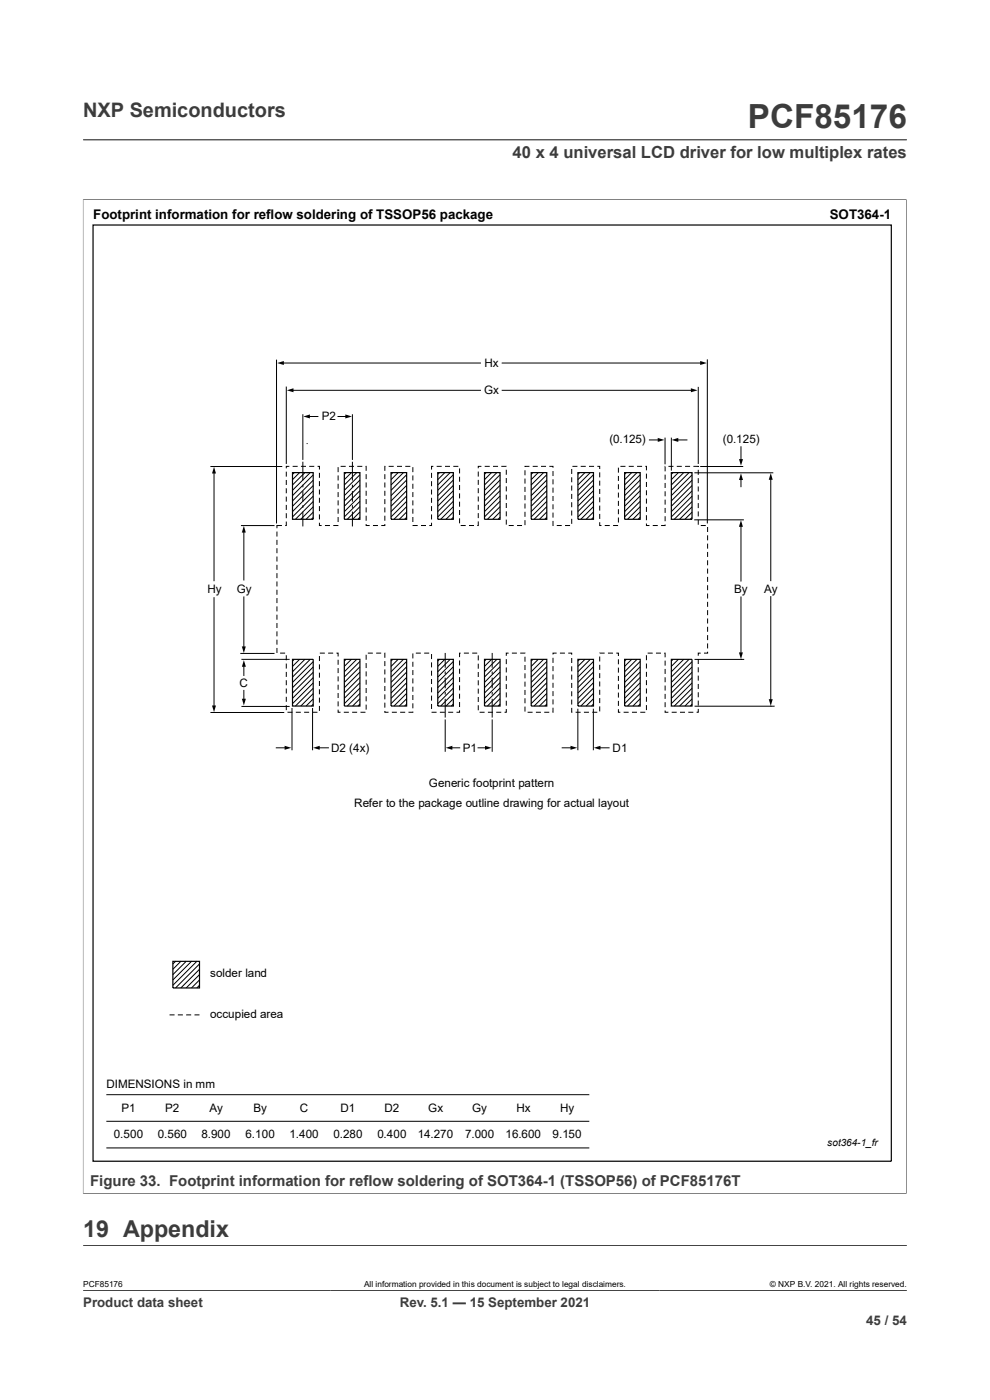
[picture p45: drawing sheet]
<svg xmlns="http://www.w3.org/2000/svg" width="210mm" height="297mm" viewBox="0 0 210 297" stroke-linecap="round" stroke-linejoin="round" font-family="sans-serif">
<defs><g id="words">
<text font-size="7.1" fill="#3c3c3c" x="158.6" y="27.2">PCF85176</text>
<text font-size="4.9" fill="#3c3c3c" x="17.6" y="262.4">19 Appendix</text>
<text font-size="4.2" fill="#3c3c3c" x="17.6" y="24.8">NXP Semiconductors</text>
<text font-size="3.5" fill="#3c3c3c" x="108.7" y="33.5">40 x 4 universal LCD driver for low multiplex rates</text>
<text font-size="3.2" fill="#3c3c3c" x="19.1" y="251.7">Figure 33. Footprint information for reflow soldering of SOT364-1 (TSSOP56) of PCF85176T</text>
<g font-size="2.8">
<text x="19.8" y="46.4">Footprint information for reflow soldering of TSSOP56 package</text>
<text x="176" y="46.4">SOT364-1</text>
</g>
<g font-size="2.8" fill="#3c3c3c">
<text x="17.6" y="277.3">Product data sheet</text>
<text x="84.8" y="277.3">Rev. 5.1 — 15 September 2021</text>
<text x="183.7" y="281">45 / 54</text>
</g>
<g font-size="2.5">
<text x="102.8" y="77.8">Hx</text>
<text x="102.7" y="83.6">Gx</text>
<text x="68.2" y="89.2">P2</text>
<text x="129.3" y="94">(0.125)</text>
<text x="153.3" y="94">(0.125)</text>
<text x="44" y="125.8">Hy</text>
<text x="50.2" y="125.8">Gy</text>
<text x="155.7" y="125.8">By</text>
<text x="162.1" y="125.8">Ay</text>
<text x="50.8" y="145.8">C</text>
<text x="70.3" y="159.5">D2 (4x)</text>
<text x="98.1" y="159.5">P1</text>
<text x="130" y="159.5">D1</text>
<text x="91" y="167">Generic footprint pattern</text>
<text x="75.2" y="171.2">Refer to the package outline drawing for actual layout</text>
<text x="44.6" y="207.4">solder land</text>
<text x="44.6" y="215.9">occupied area</text>
<text x="22.6" y="230.8">DIMENSIONS in mm</text>
<text x="25.8" y="235.9">P1</text>
<text x="35" y="235.9">P2</text>
<text x="44.4" y="235.9">Ay</text>
<text x="53.8" y="235.9">By</text>
<text x="63.6" y="235.9">C</text>
<text x="72.2" y="235.9">D1</text>
<text x="81.6" y="235.9">D2</text>
<text x="90.8" y="235.9">Gx</text>
<text x="100.2" y="235.9">Gy</text>
<text x="109.6" y="235.9">Hx</text>
<text x="118.8" y="235.9">Hy</text>
<text x="24.2" y="241.5">0.500</text>
<text x="33.5" y="241.5">0.560</text>
<text x="42.7" y="241.5">8.900</text>
<text x="52.1" y="241.5">6.100</text>
<text x="61.4" y="241.5">1.400</text>
<text x="70.7" y="241.5">0.280</text>
<text x="80" y="241.5">0.400</text>
<text x="88.6" y="241.5">14.270</text>
<text x="98.7" y="241.5">7.000</text>
<text x="107.2" y="241.5">16.600</text>
<text x="117.2" y="241.5">9.150</text>
</g>
<text font-size="2.1" x="175.5" y="243">sot364-1_fr</text>
<g font-size="1.8">
<text x="17.6" y="273.1">PCF85176</text>
<text x="77.2" y="273.1">All information provided in this document is subject to legal disclaimers.</text>
<text x="163.3" y="273.1">© NXP B.V. 2021. All rights reserved.</text>
</g>
</g></defs>
<path d="M17.6 29.7h174.8M17.6 42.3h174.7M17.6 42.3v211M192.3 42.3v211M17.6 253.2h174.7M17.6 273.8h174.8M17.6 264.2h174.8" fill="none" stroke="#3c3c3c" stroke-width=".21"/>
<g fill="none" stroke="#000" stroke-width=".21">
<path d="M58.7 76.3v34.7M59.9 77h42M106.5 77h42.3M150 76.2v34.8M44.6 99h15.3M60.7 99h.1M60.7 82v16.4M61.4 98.9h-.7v.5M61.9 82.8h40M62.1 98.9h1M63.8 98.9h1.1M64.2 87.9v9.7"/>
<path d="M64.2 98v3.9M65 94.1h.1M65.5 88.4h1.9M65.6 98.9h1.1M67.4 98.9h.4v.7M71.7 88.4h1.8M71.7 99.1v1.1M72.3 98.9h1M74 98.9h1.1M74.8 87.9v9.7M74.8 98v3.9M75.8 98.9h1"/>
<path d="M77.6 98.9h.1v1M81.7 98.9h-.1v1M82.4 98.9h1.1M84.2 98.9h1.1M86 98.9h1M87.6 99.1v1.1M91.9 98.9h-.4v.7M92.6 98.9h1.1M94.4 98.9h1.1M96.2 98.9h1M97.5 99.4v1M102.1 98.9h-.6v.4"/>
<path d="M102.8 98.9h1.1M104.6 98.9h1M106.3 98.9h1.1M106.5 82.8h40.3M107.4 99.7v1M111.4 99.8v1M112.3 98.9h-.9v.2M113 98.9h1.1M114.8 98.9h1M116.5 98.9h.8v.3M117.3 99.9v1.1M121.3 99.5v1"/>
<path d="M121.4 98.9h1.1M123.2 98.9h1M125 98.9h1M126.7 98.9h.5v.6M131.2 99.2v1.1M131.6 98.9h1.1M133.4 98.9h1M135.1 98.9h1.1M136.9 98.9h.2v.9M137.8 93.3h2M141.1 92.8v5.7M141.1 98.9v1.1"/>
<path d="M141.8 98.9h1.1M142.4 92.8v7M143.6 98.9h1M143.6 93.3h2.1M145.3 98.9h1.1M147.1 98.9l1 .1M148.1 99h.1M148.1 82.1v16.3M148.1 99.7v1M148.5 99h9.1M157.2 94.8v2.9M157.2 99h.1"/>
<path d="M45.4 100.2v23M51.1 111.5h7.1M51.7 112.7v10.3M58.7 111.5h.1M58.7 112.8v1M58.7 114.5v1.1M58.7 116.3v1.1M58.7 118.1v1M58.7 119.8v1.1M59.8 111.5h-1.1v.6M60.7 110.6v.9h-.2M60.7 100.1v1"/>
<path d="M60.7 101.8v1.1M60.7 103.6v1M60.7 105.4v1M60.7 107.1v1.1M60.7 108.9v1M62.4 100.3l-.4 .3M63.5 100.3l-1.5 1.5M64.2 102.8v.6M64.2 104.2v2.2M64.2 107.2v.5M64.2 108.5v3.2M64.7 100.3l-2.7 2.6"/>
<path d="M65 100.3h.1M65.8 100.3l-3.8 3.7M66.4 100.8l-4.4 4.3M66.4 101.9l-4.4 4.4M66.4 103l-4.4 4.4M66.4 104.1l-4.4 4.4M66.4 105.3l-4.4 4.4M66.4 106.4l-3.7 3.8M66.4 107.5l-2.6 2.7M66.4 108.7l-1.5 1.5M66.4 109.8l-.3 .4M67.8 110.9v.6h.4"/>
<path d="M67.8 100.3v1.1M67.8 102.1v1M67.8 103.8v1.1M67.8 105.6v1.1M67.8 107.4v1M67.8 109.1v1.1M68.9 111.5h1.1M71.7 111.5h-1M71.7 100.9v1M71.7 102.6v1.1M71.7 104.4v1.1M71.7 106.2v1"/>
<path d="M71.7 107.9v1.1M71.7 109.7v1M73.4 100.3l-.4 .3M74.5 100.3l-1.5 1.5M74.8 102.8v.6M74.8 104.2v2.2M74.8 107.2v.5M74.8 108.5v3.2M75.7 100.3l-2.7 2.6M76.4 100.7l-3.4 3.3M76.4 101.8l-3.4 3.3M76.4 103l-3.4 3.3"/>
<path d="M76.4 104.1l-3.4 3.3M76.4 105.2l-3.4 3.3M76.4 106.4l-3.4 3.3M76.4 107.5l-2.7 2.7M76.4 108.6l-1.6 1.6M76.4 109.7l-.5 .5M77.7 111.2v.3h.7M77.7 100.6v1M77.7 102.4v1M77.7 104.1v1.1M77.7 105.9v1M77.7 107.6v1.1"/>
<path d="M77.7 109.4v1.1M79.1 111.5h1.1M81.6 111.2v.3h-.7M81.6 100.6v1.1M81.6 102.4v1M81.6 104.1v1.1M81.6 105.9v1M81.6 107.6v1.1M81.6 109.4v1.1M83.3 100.3l-.3 .3M84.5 100.3l-1.5 1.5M85.6 100.3l-2.6 2.6"/>
<path d="M86.3 100.7l-3.3 3.3M86.3 101.8l-3.3 3.3M86.3 103l-3.3 3.3M86.3 104.1l-3.3 3.3M86.3 105.2l-3.3 3.3M86.3 106.4l-3.3 3.3M86.3 107.5l-2.7 2.7M86.3 108.6l-1.6 1.6M86.3 109.7l-.5 .5M87.6 111.4l1 .1M87.6 100.9v1M87.6 102.6v1.1"/>
<path d="M87.6 104.4v1M87.6 106.2v1M87.6 107.9v1.1M87.6 109.7v1M89.3 111.5h1.1M91.5 110.9v.6h-.4M91.5 100.3v1.1M91.5 102.1v1M91.5 103.8v1.1M91.5 105.6v1.1M91.5 107.4v1M91.5 109.1v1.1"/>
<path d="M93.2 100.3l-.3 .3M94.4 100.3l-1.5 1.5M95.5 100.3l-2.6 2.6M96.2 100.7l-3.3 3.3M96.2 101.8l-3.3 3.3M96.2 103l-3.3 3.3M96.2 104.1l-3.3 3.3M96.2 105.2l-3.3 3.3M96.2 106.4l-3.3 3.3M96.2 107.5l-2.7 2.7M96.2 108.6l-1.6 1.6M96.2 109.7l-.5 .5"/>
<path d="M97.5 101.1v1.1M97.5 102.9v1.1M97.5 104.7v1M97.5 106.4v1.1M97.5 108.2v1.1M97.5 110v1M97.7 111.5h1.1M99.5 111.5h1M101.5 110.6v.9h-.2M101.5 100v1.1M101.5 101.8v1.1M101.5 103.6v1"/>
<path d="M101.5 105.3v1.1M101.5 107.1v1.1M101.5 108.9v1M103.1 100.3l-.3 .3M104.3 100.3l-1.5 1.5M105.4 100.3l-2.6 2.6M106.1 100.7l-3.3 3.3M106.1 101.8l-3.3 3.3M106.1 103l-3.3 3.3M106.1 106.4l-3.3 3.3M106.1 107.5l-2.7 2.7M106.1 108.6l-1.6 1.6"/>
<path d="M106.1 109.7l-.4 .5M106.1 104.1l-3.3 3.3M106.1 105.2l-3.3 3.3M107.4 101.4v1.1M107.4 103.2v1M107.4 104.9v1.1M107.4 106.7v1.1M107.4 108.5v1M107.4 110.2v1.1M107.9 111.5h1.1M109.7 111.5h1M111.4 101.5v1.1"/>
<path d="M111.4 103.3v1M111.4 105.1v1M111.4 106.8v1.1M111.4 108.6v1M111.4 110.3v1.1M113 100.3l-.3 .3M114.2 100.3l-1.5 1.5M115.3 100.3l-2.6 2.6M116 100.7l-3.3 3.3M116 101.8l-3.3 3.3M116 103l-3.3 3.3M116 104.1l-3.3 3.3"/>
<path d="M116 105.2l-3.3 3.3M116 106.4l-3.3 3.3M116 107.5l-2.7 2.7M116 108.6l-1.6 1.6M116 109.7l-.4 .5M117.3 110.5l.1 1M117.3 101.7v1.1M117.3 103.5v1M117.3 105.2v1.1M117.3 107v1M117.3 108.7v1.1M118.1 111.5h1.1"/>
<path d="M119.9 111.5h1M121.3 101.3v1M121.3 103v1.1M121.3 104.8v1M121.3 106.5v1.1M121.3 108.3v1.1M121.3 110.1v1M123 100.3l-.4 .3M124.1 100.3l-1.5 1.5M125.2 100.3l-2.6 2.6M125.9 100.7l-3.3 3.3M125.9 101.8l-3.3 3.3"/>
<path d="M125.9 103l-3.3 3.3M125.9 104.1l-3.3 3.3M125.9 105.2l-3.3 3.3M125.9 106.4l-3.3 3.3M125.9 107.5l-2.7 2.7M125.9 108.6l-1.6 1.6M125.9 109.7l-.4 .5M127.2 110.8v.7h.4M127.2 100.2v1.1M127.2 102v1M127.2 103.7v1.1M127.2 105.5v1.1"/>
<path d="M127.2 107.3v1M127.2 109v1.1M128.3 111.5h1M130 111.5h1.1M131.2 101v1M131.2 102.7v1.1M131.2 104.5v1.1M131.2 106.3v1M131.2 108v1.1M131.2 109.8v1.1M132.9 100.3l-.4 .3M134 100.3l-1.5 1.5"/>
<path d="M135.1 100.3l-2.6 2.6M135.8 106.4l-3.3 3.3M135.8 107.5l-2.7 2.7M135.8 108.6l-1.6 1.6M135.8 100.7l-3.3 3.3M135.8 101.8l-3.3 3.3M135.8 103l-3.3 3.3M135.8 104.1l-3.3 3.3M135.8 105.2l-3.3 3.3M135.8 109.7l-.4 .5M137.1 111.1v.4h.7M137.1 100.5v1"/>
<path d="M137.1 102.2v1.1M137.1 104v1.1M137.1 105.8v1M137.1 107.5v1.1M137.1 109.3v1.1M138.5 111.5h1M141.1 111.3v.2h-.9M141.1 100.7v1.1M141.1 102.5v1M141.1 104.2v1.1M141.1 106v1M141.1 107.8v1"/>
<path d="M141.1 109.5v1.1M142.8 100.3l-.4 .3M143.9 100.3l-1.5 1.5M145 100.3l-2.6 2.6M146.2 100.3l-3.8 3.7M146.8 101.9l-4.4 4.4M146.8 103l-4.4 4.4M146.8 104.1l-4.4 4.4M146.8 105.3l-4.4 4.4M146.8 106.4l-3.8 3.8M146.8 107.5l-2.6 2.7M146.8 100.8l-4.4 4.3"/>
<path d="M146.8 108.7l-1.5 1.5M146.8 109.8l-.4 .4M147.3 110.3h10.5M147.3 100.3h16.7M148.1 101.4v1.1M148.1 103.2v1.1M148.1 105v1M148.1 106.7v1.1M148.1 108.5v1.1M148.1 110.3v1M148.7 111.5h1M150.1 111.8v1.1"/>
<path d="M150.1 113.6v1M150.1 115.3v1.1M150.1 117.1v1.1M150.1 118.9v1M157.2 101.5v1.7M157.2 111.5v11.8M163.5 101.5v21.7M45.4 126.8v23.2M51 138.6h7.2M51.2 139.9h10.2M51.7 126.6v10.8M58.7 121.6v1"/>
<path d="M58.7 123.4v1M58.7 125.1v1.1M58.7 126.9v1M58.7 128.6v1.1M58.7 130.4v1.1M58.7 132.2v1M58.7 133.9v1.1M58.7 135.7v1.1M58.7 137.5v1M59.4 138.6h1.1M60.7 139v1.1M62.4 139.9l-.4 .3"/>
<path d="M63.5 139.9l-1.5 1.5M64.7 139.9l-2.7 2.6M65.8 139.9l-3.8 3.7M67.8 139.2v1M67.8 138.6h1.1M69.6 138.6h1.1M71.4 138.6h.3v.7M71.7 140v1M73.4 139.9l-.4 .3M74.5 139.9l-1.5 1.5M75.7 139.9l-2.7 2.6M77.7 138.9v1.1"/>
<path d="M78 138.6h1.1M79.8 138.6h1.1M81.6 138.6v.9M83.3 139.9l-.3 .3M84.5 139.9l-1.5 1.5M85.6 139.9l-2.6 2.6M87.6 138.6v1.1M88.2 138.6h1.1M90 138.6h1M91.5 138.8v1M93.2 139.9l-.3 .3M94.4 139.9l-1.5 1.5"/>
<path d="M94.4 138.5v3.2M95.5 139.9l-2.6 2.6M97.7 138.6h-.2v.8M98.4 138.6h1.1M100.2 138.6h1M101.5 139v1.1M103.1 139.9l-.3 .3M104.3 139.9l-1.5 1.5M104.4 138.5v3.2M105.4 139.9l-2.6 2.6M107.4 139.8v1.1M107.9 138.6h-.5v.5"/>
<path d="M108.6 138.6h1M110.4 138.6h1M111.4 139.3v1.1M113 139.9l-.3 .3M114.2 139.9l-1.5 1.5M115.3 139.9l-2.6 2.6M117.3 139.6v1M118.1 138.6h-.8v.2M118.8 138.6h1M120.5 138.6h.8v.3M121.3 139.6v1M123 139.9l-.4 .3"/>
<path d="M124.1 139.9l-1.5 1.5M125.2 139.9l-2.6 2.6M127.2 139.3v1M128.3 138.6h-1.1M129 138.6h1M130.7 138.6h.5v.6M131.2 139.9v1M132.9 139.9l-.4 .3M134 139.9l-1.5 1.5M135.1 139.9l-2.6 2.6M137.1 139v1.1M137.4 138.6h1"/>
<path d="M139.1 138.6h1.1M140.9 138.6h.2v.8M142.8 139.9l-.4 .3M143.9 139.9l-1.5 1.5M145 139.9l-2.6 2.6M146.2 139.9l-3.8 3.7M147.3 139.9h10.6M148.1 139.8v1.1M148.6 138.6h-.5v.5M150.1 138.3v.3h-.8M150.1 120.6v1.1M150.1 122.4v1"/>
<path d="M150.1 124.1v1.1M150.1 125.9v1.1M150.1 127.7v1M150.1 129.4v1.1M150.1 131.2v1.1M150.1 133v1M150.1 134.7v1.1M150.1 136.5v1.1M157.2 126.7v12M157.2 139.9h.1M163.5 126.6v22M44.6 151.2h15.7"/>
<path d="M51.2 149.9h10.2M51.7 141.2v2.1M51.7 146.5v2M58.6 158.6h2.1M60.7 140.8v1M60.7 142.5v1.1M60.7 144.3v1.1M60.7 146.1v1M60.7 147.8v1.1M60.7 149.6v1.1M61 151.1h1M61.9 150.2v9"/>
<path d="M62.7 151.1h1.1M64.5 151.1h1.1M66.3 151.1h1M66.3 150.2v9M66.4 140.4l-4.4 4.4M66.4 141.5l-4.4 4.4M66.4 142.6l-4.4 4.4M66.4 143.8l-4.4 4.3M66.4 144.9l-4.4 4.4M66.4 146l-3.7 3.8M66.4 147.1l-2.6 2.7M66.4 148.3l-1.5 1.5"/>
<path d="M66.4 149.4l-.3 .4M67.5 158.6h2.2M67.8 140.9v1.1M67.8 142.7v1.1M67.8 144.5v1M67.8 146.2v1.1M67.8 148v1.1M67.8 149.8v1M71.7 150.6v.5h.5M71.7 141.7v1.1M71.7 143.5v1.1M71.7 145.3v1"/>
<path d="M71.7 147v1.1M71.7 148.8v1M72.9 151.1h1.1M74.7 151.1h1.1M76.4 140.3l-3.4 3.3M76.4 141.5l-3.4 3.3M76.4 142.6l-3.4 3.3M76.4 143.7l-3.4 3.3M76.4 144.8l-3.4 3.3M76.4 146l-3.4 3.3M76.4 147.1l-2.7 2.7M76.4 148.2l-1.6 1.6"/>
<path d="M76.4 149.4l-.5 .4M76.5 151.1h1M77.7 140.7v1M77.7 142.4v1.1M77.7 144.2v1.1M77.7 146v1M77.7 147.7v1.1M77.7 149.5v1M81.6 150.8v.3h.8M81.6 140.2v1.1M81.6 142v1.1M81.6 143.8v1"/>
<path d="M81.6 145.5v1.1M81.6 147.3v1.1M81.6 149.1v1M83.1 151.1h1.1M84.9 151.1h1M86.3 140.3l-3.3 3.3M86.3 141.5l-3.3 3.3M86.3 142.6l-3.3 3.3M86.3 143.7l-3.3 3.3M86.3 144.8l-3.3 3.3M86.3 146l-3.3 3.3M86.3 147.1l-2.7 2.7"/>
<path d="M86.3 148.2l-1.6 1.6M86.3 149.4l-.5 .4M87.6 151v.1h-1M87.6 140.4v1M87.6 142.2v1M87.6 143.9v1.1M87.6 145.7v1M87.6 147.4v1.1M87.6 149.2v1.1M91.5 140.5v1.1M91.5 142.3v1M91.5 144v1.1"/>
<path d="M91.5 145.8v1.1M91.5 147.6v1M91.5 149.3v1.1M91.5 151.1h1.1M93.3 151.1h1.1M94.4 142.5v.5M94.4 143.8v2.2M94.4 146.8v.6M94.4 148.3v3.9M94.4 152.6v6.9M95.1 151.1h1M95.7 158.6h1.8"/>
<path d="M96.2 140.3l-3.3 3.3M96.2 141.5l-3.3 3.3M96.2 142.6l-3.3 3.3M96.2 143.7l-3.3 3.3M96.2 144.8l-3.3 3.3M96.2 146l-3.3 3.3M96.2 147.1l-2.7 2.7M96.2 148.2l-1.6 1.6M96.2 149.4l-.5 .4M97.5 150.7v.4h-.7M97.5 140.1v1.1M97.5 141.9v1"/>
<path d="M97.5 143.6v1.1M97.5 145.4v1.1M97.5 147.2v1M97.5 148.9v1.1M101.4 158.6h1.8M101.5 140.8v1.1M101.5 142.6v1M101.5 144.3v1.1M101.5 146.1v1.1M101.5 147.9v1M101.5 149.6v1.1M101.7 151.1h1.1"/>
<path d="M103.5 151.1h1.1M104.4 142.5v.5M104.4 143.8v2.2M104.4 146.8v.6M104.4 148.3v3.9M104.4 152.6v6.9M105.3 151.1h1M106.1 140.3l-3.3 3.3M106.1 141.5l-3.3 3.3M106.1 142.6l-3.3 3.3M106.1 143.7l-3.3 3.3M106.1 144.8l-3.3 3.3"/>
<path d="M106.1 146l-3.3 3.3M106.1 147.1l-2.7 2.7M106.1 148.2l-1.6 1.6M106.1 149.4l-.4 .4M107.4 150.4v.7h-.4M107.4 141.6v1.1M107.4 143.4v1M107.4 145.1v1.1M107.4 146.9v1M107.4 148.7v1M111.4 141.1v1M111.4 142.8v1.1"/>
<path d="M111.4 144.6v1.1M111.4 146.4v1M111.4 148.1v1.1M111.4 149.9v1.1M111.9 151.1h1.1M113.7 151.1h1M115.4 151.1h1.1M116 140.3l-3.3 3.3M116 141.5l-3.3 3.3M116 142.6l-3.3 3.3M116 143.7l-3.3 3.3M116 144.8l-3.3 3.3"/>
<path d="M116 146l-3.3 3.3M116 147.1l-2.7 2.7M116 148.2l-1.6 1.6M116 149.4l-.4 .4M117.3 150.1l-.1 1M117.3 141.3v1.1M117.3 143.1v1M117.3 144.8v1.1M117.3 146.6v1.1M117.3 148.4v1M119.3 158.6h2M121.3 150.2v.9h.1"/>
<path d="M121.3 141.4v1M121.3 143.1v1.1M121.3 144.9v1M121.3 146.6v1.1M121.3 148.4v1.1M122.1 151.1h1.1M122.6 150.3v8.9M123.9 151.1h1M125.6 151.1h1.1M125.9 150.3v8.9M125.9 140.3l-3.3 3.3M125.9 141.5l-3.3 3.3"/>
<path d="M125.9 142.6l-3.3 3.3M125.9 143.7l-3.3 3.3M125.9 144.8l-3.3 3.3M125.9 146l-3.3 3.3M125.9 147.1l-2.7 2.7M125.9 148.2l-1.6 1.6M125.9 149.4l-.4 .4M127.1 158.6h2.1M127.2 141v1.1M127.2 142.8v1.1M127.2 144.6v1M127.2 146.3v1.1"/>
<path d="M127.2 148.1v1.1M127.2 149.9v1M131.2 150.5v.6h.4M131.2 141.6v1.1M131.2 143.4v1.1M131.2 145.2v1M131.2 146.9v1.1M131.2 148.7v1M132.3 151.1h1M134.1 151.1h1M135.8 140.3l-3.3 3.3M135.8 141.5l-3.3 3.3"/>
<path d="M135.8 142.6l-3.3 3.3M135.8 143.7l-3.3 3.3M135.8 144.8l-3.3 3.3M135.8 146l-3.3 3.3M135.8 147.1l-2.7 2.7M135.8 148.2l-1.6 1.6M135.8 149.4l-.4 .4M135.8 151.1h1.1M137.1 140.8v1M137.1 142.5v1.1M137.1 144.3v1M137.1 146.1v1"/>
<path d="M137.1 147.8v1.1M137.1 149.6v1M141.1 150.7v.4h.7M141.1 140.1v1.1M141.1 141.9v1.1M141.1 143.7v1M141.1 145.4v1.1M141.1 147.2v1.1M141.1 149v1M142.5 151.1h1M144.2 151.1h1.1M146 151.1h1.1"/>
<path d="M146.8 140.4l-4.4 4.4M146.8 141.5l-4.4 4.4M146.8 142.6l-4.4 4.4M146.8 143.8l-4.4 4.3M146.8 144.9l-4.4 4.4M146.8 146l-3.8 3.8M146.8 147.1l-2.6 2.7M146.8 148.3l-1.5 1.5M146.8 149.4l-.4 .4M147.3 149.8h17M148.1 150.4v.7h-.3M148.1 141.6v1"/>
<path d="M148.1 143.3v1.1M148.1 145.1v1.1M148.1 146.9v1M148.1 148.6v1.1M163.4 149.8h.1M36 215.3h1M37.2 203.9l-.5 .6M37.7 215.3h1.1M38.4 203.9l-1.7 1.7M39.5 203.9l-2.8 2.9M39.5 215.3h1.1M40.6 203.9l-3.9 4"/>
<path d="M41.3 215.3h1M41.7 203.9l-5 5.1M42.3 204.5l-5.1 5.1M42.3 205.6l-3.9 4M42.3 206.8l-2.8 2.8M42.3 207.9l-1.7 1.7M42.3 209l-.6 .6M22.6 232.2h102.4M22.6 237.9h102.4M22.6 243.5h102.4"/>
</g>
<g fill="#000">
<path d="M58.8 77l1.4-.4v.8zM148.5 76.6l1.4 .4-1.4 .4zM60.8 82.8l1.5-.4v.8zM64.3 88.4l1.4-.5v.9zM73.3 87.9l1.4 .5-1.4 .4zM139.5 92.9l1.4 .4-1.4 .4zM142.5 93.3l1.4-.4v.8zM146.6 82.4l1.4 .4-1.4 .4zM156.8 97.4h.8l-.4 1.4zM45.4 99l.4 1.4h-.8zM51.7 111.6l.4 1.4h-.8zM157.2 110.3l.4 1.5h-.9z"/>
<path d="M157.2 100.4l.4 1.4h-.8zM163.5 100.4l.4 1.4h-.8zM51.3 137.1h.8l-.4 1.4zM156.7 138.4h.9l-.4 1.4zM45 149.7h.8l-.4 1.4zM51.3 148.2h.9l-.5 1.4zM51.7 140l.5 1.5h-.9zM60.4 158.2l1.4 .4-1.4 .5zM66.4 158.6l1.4-.4v.9zM94.5 158.6l1.5-.4v.9zM102.9 158.2l1.4 .4-1.4 .5zM121 158.2l1.4 .4-1.4 .5z"/>
<path d="M126 158.6l1.4-.4v.9zM163.1 148.3h.8l-.4 1.4z"/>
</g>
<g fill="none" stroke="#000" stroke-width=".25">
<path d="M19.7 47.7h169.4v198.6h-169.4zM62 100.3h4.4v9.9h-4.4zM73 100.3h3.3v9.9h-3.3zM83 100.3h3.3v9.9h-3.3zM92.9 100.3h3.3v9.9h-3.3zM102.8 100.3h3.3v9.9h-3.3zM112.7 100.3h3.3v9.9h-3.3zM122.6 100.3h3.3v9.9h-3.3zM132.5 100.3h3.3v9.9h-3.3zM142.4 100.3h4.4v9.9h-4.4zM62 139.9h4.4v9.9h-4.4zM73 139.9h3.3v9.9h-3.3z"/>
<path d="M83 139.9h3.3v9.9h-3.3zM92.9 139.9h3.3v9.9h-3.3zM102.8 139.9h3.3v9.9h-3.3zM112.7 139.9h3.3v9.9h-3.3zM122.6 139.9h3.3v9.9h-3.3zM132.5 139.9h3.3v9.9h-3.3zM142.4 139.9h4.4v9.9h-4.4zM36.7 203.9h5.6v5.7h-5.6z"/>
</g>
<use href="#words"/>
</svg>
